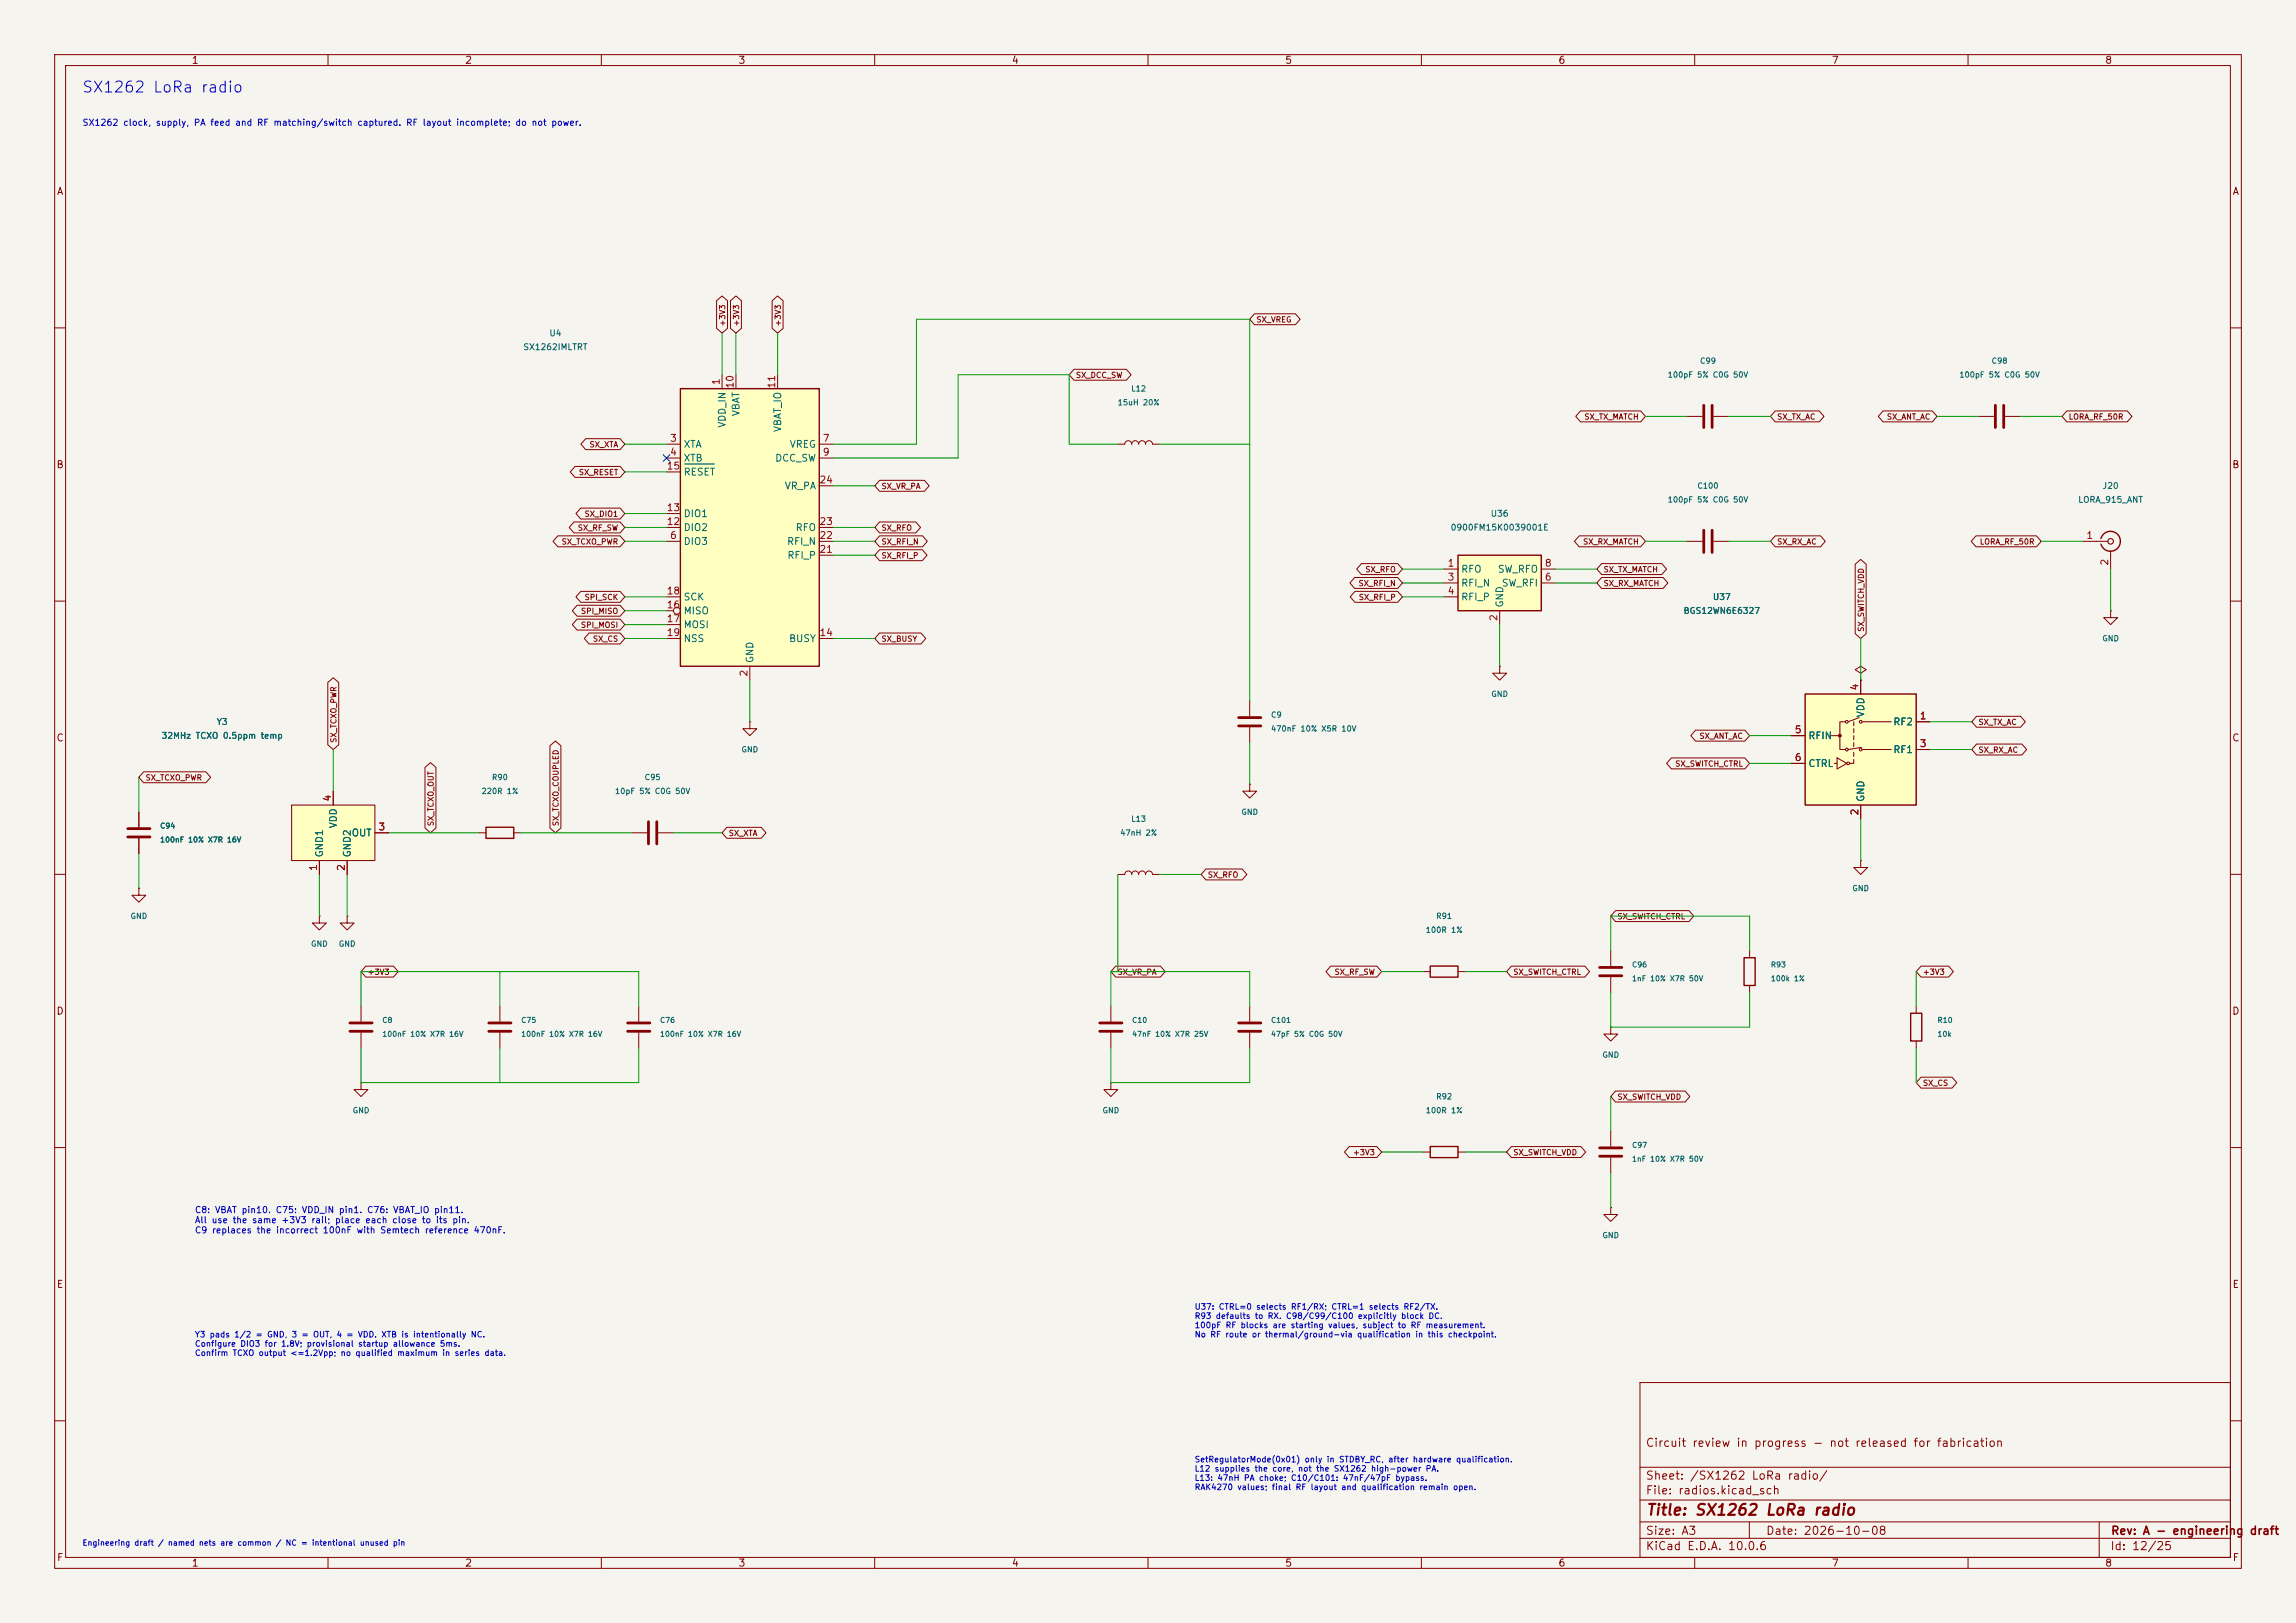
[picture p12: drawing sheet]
<svg xmlns="http://www.w3.org/2000/svg" width="420mm" height="297mm" viewBox="0 0 420 297" stroke-linecap="round" stroke-linejoin="round" font-family="sans-serif">
<defs><g id="words">
<text font-size="2" fill="#0000c2" x="14.9" y="17.4">SX1262 LoRa radio</text>
<text font-size="2" fill="#840000" x="301" y="277.8">Title: SX1262 LoRa radio</text>
<g font-size="1.5" fill="#840000">
<text x="300.9" y="265.1">Circuit review in progress - not released for fabrication</text>
<text x="300.9" y="273.8">File: radios.kicad_sch</text>
<text x="300.9" y="271.1">Sheet: /SX1262 LoRa radio/</text>
<text x="300.9" y="281.2">Size: A3</text>
<text x="322.9" y="281.2">Date: 2026-10-08</text>
<text x="386" y="281.2">Rev: A - engineering draft</text>
<text x="300.9" y="284">KiCad E.D.A. 10.0.6</text>
<text x="385.9" y="284">Id: 12/25</text>
</g>
<g font-size="1.3" fill="#840000">
<text x="35" y="12">1</text>
<text x="85" y="12">2</text>
<text x="135" y="12">3</text>
<text x="185" y="12">4</text>
<text x="235" y="12">5</text>
<text x="285" y="12">6</text>
<text x="335" y="12">7</text>
<text x="385" y="12">8</text>
<text x="10.3" y="36">A</text>
<text x="408.3" y="36">A</text>
<text x="10.2" y="86">B</text>
<text x="408.2" y="86">B</text>
<text x="10.2" y="136">C</text>
<text x="408.2" y="136">C</text>
<text x="10.2" y="186">D</text>
<text x="408.2" y="186">D</text>
<text x="10.3" y="236">E</text>
<text x="408.3" y="236">E</text>
<text x="10.3" y="286">F</text>
<text x="35" y="287">1</text>
<text x="85" y="287">2</text>
<text x="135" y="287">3</text>
<text x="185" y="287">4</text>
<text x="235" y="287">5</text>
<text x="285" y="287">6</text>
<text x="335" y="287">7</text>
<text x="385" y="287">8</text>
<text x="408.3" y="286">F</text>
</g>
<g font-size="1.3" fill="#a90000">
<text x="131.9" y="70.6" transform="rotate(-90 131.9 70.6)">1</text>
<text x="134.5" y="71.2" transform="rotate(-90 134.5 71.2)">10</text>
<text x="142.1" y="71.2" transform="rotate(-90 142.1 71.2)">11</text>
<text x="122.5" y="81.1">3</text>
<text x="122.5" y="83.7">4</text>
<text x="150.4" y="81.1">7</text>
<text x="150.4" y="83.7">9</text>
<text x="121.9" y="86.2">15</text>
<text x="149.8" y="88.8">24</text>
<text x="121.9" y="93.8">13</text>
<text x="121.9" y="96.4">12</text>
<text x="122.5" y="98.9">6</text>
<text x="149.8" y="101.5">21</text>
<text x="149.8" y="98.9">22</text>
<text x="149.8" y="96.4">23</text>
<text x="381.5" y="98.9">1</text>
<text x="264.7" y="104">1</text>
<text x="264.7" y="106.5">3</text>
<text x="282.5" y="106.5">6</text>
<text x="282.5" y="104">8</text>
<text x="385.9" y="103.6" transform="rotate(-90 385.9 103.6)">2</text>
<text x="121.9" y="111.6">16</text>
<text x="121.9" y="109.1">18</text>
<text x="264.7" y="109.1">4</text>
<text x="274.2" y="113.8" transform="rotate(-90 274.2 113.8)">2</text>
<text x="121.9" y="114.2">17</text>
<text x="121.9" y="116.7">19</text>
<text x="149.8" y="116.7">14</text>
<text x="137" y="123.9" transform="rotate(-90 137 123.9)">2</text>
<text x="340.2" y="126.5" transform="rotate(-90 340.2 126.5)">4</text>
<text x="351.1" y="131.9">1</text>
<text x="328.2" y="134.5">5</text>
<text x="351.1" y="137">3</text>
<text x="328.2" y="139.6">6</text>
<text x="60.8" y="146.8" transform="rotate(-90 60.8 146.8)">4</text>
<text x="340.2" y="149.3" transform="rotate(-90 340.2 149.3)">2</text>
<text x="69.1" y="152.3">3</text>
<text x="58.3" y="159.5" transform="rotate(-90 58.3 159.5)">1</text>
<text x="63.4" y="159.5" transform="rotate(-90 63.4 159.5)">2</text>
</g>
<g font-size="1.3" fill="#006464">
<text x="135.6" y="76.3" transform="rotate(-90 135.6 76.3)">VBAT</text>
<text x="124.9" y="82.2">XTA</text>
<text x="133" y="78.4" transform="rotate(-90 133 78.4)">VDD_IN</text>
<text x="143.2" y="79.2" transform="rotate(-90 143.2 79.2)">VBAT_IO</text>
<text x="144.3" y="82.2">VREG</text>
<text x="124.9" y="84.8">XTB</text>
<text x="124.9" y="87.3">RESET</text>
<text x="141.7" y="84.8">DCC_SW</text>
<text x="143.4" y="89.9">VR_PA</text>
<text x="124.9" y="94.9">DIO1</text>
<text x="124.9" y="100">DIO3</text>
<text x="124.9" y="97.5">DIO2</text>
<text x="143.9" y="100">RFI_N</text>
<text x="145.4" y="97.5">RFO</text>
<text x="143.9" y="102.6">RFI_P</text>
<text x="267.2" y="105.1">RFO</text>
<text x="267.2" y="107.6">RFI_N</text>
<text x="273.9" y="105.1">SW_RFO</text>
<text x="274.6" y="107.6">SW_RFI</text>
<text x="124.9" y="112.7">MISO</text>
<text x="124.9" y="110.2">SCK</text>
<text x="267.2" y="110.2">RFI_P</text>
<text x="275.3" y="111.3" transform="rotate(-90 275.3 111.3)">GND</text>
<text x="124.9" y="115.3">MOSI</text>
<text x="124.9" y="117.8">NSS</text>
<text x="144.2" y="117.8">BUSY</text>
<text x="138.1" y="121.4" transform="rotate(-90 138.1 121.4)">GND</text>
<text x="341.3" y="131.4" transform="rotate(-90 341.3 131.4)">VDD</text>
<text x="330.7" y="135.6">RFIN</text>
<text x="346.2" y="133">RF2</text>
<text x="330.7" y="140.7">CTRL</text>
<text x="346.2" y="138.1">RF1</text>
<text x="341.3" y="146.8" transform="rotate(-90 341.3 146.8)">GND</text>
<text x="61.9" y="151.7" transform="rotate(-90 61.9 151.7)">VDD</text>
<text x="64.2" y="153.4">OUT</text>
<text x="59.4" y="157" transform="rotate(-90 59.4 157)">GND1</text>
<text x="64.5" y="157" transform="rotate(-90 64.5 157)">GND2</text>
</g>
<g font-size="1.2" fill="#0000c2">
<text x="15" y="23.3">SX1262 clock, supply, PA feed and RF matching/switch captured. RF layout incomplete; do not power.</text>
<text x="35.5" y="222.3">C8: VBAT pin10. C75: VDD_IN pin1. C76: VBAT_IO pin11.</text>
<text x="35.5" y="224.1">All use the same +3V3 rail; place each close to its pin.</text>
<text x="35.5" y="226">C9 replaces the incorrect 100nF with Semtech reference 470nF.</text>
</g>
<g font-size="1.1" fill="#006464">
<text x="95.6" y="64.3">SX1262IMLTRT</text>
<text x="100.4" y="61.8">U4</text>
<text x="384.5" y="89.7">J20</text>
<text x="272.6" y="94.8">U36</text>
<text x="380.1" y="92.3">LORA_915_ANT</text>
<text x="265.3" y="97.4">0900FM15K0039001E</text>
<text x="307.9" y="112.6">BGS12WN6E6327</text>
<text x="313.2" y="110.1">U37</text>
<text x="29.5" y="135.5">32MHz TCXO 0.5ppm temp</text>
<text x="39.5" y="132.9">Y3</text>
</g>
<g font-size="1.1" fill="#0000c2">
<text x="218.4" y="239.9">U37: CTRL=0 selects RF1/RX; CTRL=1 selects RF2/TX.</text>
<text x="35.6" y="245">Y3 pads 1/2 = GND, 3 = OUT, 4 = VDD. XTB is intentionally NC.</text>
<text x="218.4" y="241.6">R93 defaults to RX. C98/C99/C100 explicitly block DC.</text>
<text x="218.4" y="243.3">100pF RF blocks are starting values, subject to RF measurement.</text>
<text x="218.4" y="245">No RF route or thermal/ground-via qualification in this checkpoint.</text>
<text x="35.6" y="246.7">Configure DIO3 for 1.8V; provisional startup allowance 5ms.</text>
<text x="35.6" y="248.4">Confirm TCXO output &lt;=1.2Vpp; no qualified maximum in series data.</text>
<text x="218.4" y="267.9">SetRegulatorMode(0x01) only in STDBY_RC, after hardware qualification.</text>
<text x="218.4" y="269.5">L12 supplies the core, not the SX1262 high-power PA.</text>
<text x="218.4" y="271.2">L13: 47nH PA choke; C10/C101: 47nF/47pF bypass.</text>
<text x="218.4" y="272.9">RAK4270 values; final RF layout and qualification remain open.</text>
</g>
<g font-size="1" fill="#840000">
<text x="132.9" y="59.8" transform="rotate(-90 132.9 59.8)">+3V3</text>
<text x="135.4" y="59.8" transform="rotate(-90 135.4 59.8)">+3V3</text>
<text x="143.1" y="59.8" transform="rotate(-90 143.1 59.8)">+3V3</text>
<text x="229.7" y="59.2">SX_VREG</text>
<text x="196.7" y="69.4">SX_DCC_SW</text>
<text x="289.7" y="77">SX_TX_MATCH</text>
<text x="325" y="77">SX_TX_AC</text>
<text x="345.1" y="77">SX_ANT_AC</text>
<text x="378.3" y="77">LORA_RF_50R</text>
<text x="107.7" y="82.1">SX_XTA</text>
<text x="105.8" y="87.2">SX_RESET</text>
<text x="161.1" y="89.7">SX_VR_PA</text>
<text x="106.8" y="94.8">SX_DIO1</text>
<text x="102.6" y="99.9">SX_TCXO_PWR</text>
<text x="105.6" y="97.3">SX_RF_SW</text>
<text x="161.1" y="97.3">SX_RFO</text>
<text x="161.1" y="99.9">SX_RFI_N</text>
<text x="289.5" y="99.9">SX_RX_MATCH</text>
<text x="325" y="99.9">SX_RX_AC</text>
<text x="362.1" y="99.9">LORA_RF_50R</text>
<text x="161.1" y="102.4">SX_RFI_P</text>
<text x="248.4" y="107.5">SX_RFI_N</text>
<text x="249.6" y="105">SX_RFO</text>
<text x="293.2" y="105">SX_TX_MATCH</text>
<text x="293.2" y="107.5">SX_RX_MATCH</text>
<text x="106.2" y="112.6">SPI_MISO</text>
<text x="106.8" y="110">SPI_SCK</text>
<text x="248.5" y="110">SX_RFI_P</text>
<text x="106.2" y="115.1">SPI_MOSI</text>
<text x="108.4" y="117.7">SX_CS</text>
<text x="161.1" y="117.7">SX_BUSY</text>
<text x="341.2" y="115.7" transform="rotate(-90 341.2 115.7)">SX_SWITCH_VDD</text>
<text x="61.8" y="136" transform="rotate(-90 61.8 136)">SX_TCXO_PWR</text>
<text x="310.8" y="135.4">SX_ANT_AC</text>
<text x="361.8" y="138">SX_RX_AC</text>
<text x="361.8" y="132.9">SX_TX_AC</text>
<text x="26.5" y="143.1">SX_TCXO_PWR</text>
<text x="306.3" y="140.5">SX_SWITCH_CTRL</text>
<text x="79.6" y="151.3" transform="rotate(-90 79.6 151.3)">SX_TCXO_OUT</text>
<text x="102.4" y="151.3" transform="rotate(-90 102.4 151.3)">SX_TCXO_COUPLED</text>
<text x="133.2" y="153.2">SX_XTA</text>
<text x="220.8" y="160.8">SX_RFO</text>
<text x="295.8" y="168.5">SX_SWITCH_CTRL</text>
<text x="67.2" y="178.6">+3V3</text>
<text x="204.3" y="178.6">SX_VR_PA</text>
<text x="244" y="178.6">SX_RF_SW</text>
<text x="276.7" y="178.6">SX_SWITCH_CTRL</text>
<text x="351.6" y="178.6">+3V3</text>
<text x="295.8" y="201.5">SX_SWITCH_VDD</text>
<text x="351.6" y="198.9">SX_CS</text>
<text x="247.4" y="211.6">+3V3</text>
<text x="276.7" y="211.6">SX_SWITCH_VDD</text>
</g>
<g font-size="1" fill="#006464">
<text x="206.8" y="71.9">L12</text>
<text x="305" y="69.3">100pF 5% C0G 50V</text>
<text x="310.9" y="66.8">C99</text>
<text x="358.3" y="69.3">100pF 5% C0G 50V</text>
<text x="364.2" y="66.8">C98</text>
<text x="204.3" y="74.4">15uH 20%</text>
<text x="310.4" y="89.7">C100</text>
<text x="305" y="92.2">100pF 5% C0G 50V</text>
<text x="384.5" y="117.6">GND</text>
<text x="232.4" y="131.6">C9</text>
<text x="272.7" y="127.8">GND</text>
<text x="135.5" y="137.9">GND</text>
<text x="232.4" y="134.1">470nF 10% X5R 10V</text>
<text x="89.9" y="143">R90</text>
<text x="117.8" y="143">C95</text>
<text x="88" y="145.5">220R 1%</text>
<text x="112.4" y="145.5">10pF 5% C0G 50V</text>
<text x="227" y="149.3">GND</text>
<text x="29.2" y="151.8">C94</text>
<text x="29.2" y="154.4">100nF 10% X7R 16V</text>
<text x="204.8" y="153.2">47nH 2%</text>
<text x="206.8" y="150.6">L13</text>
<text x="338.7" y="163.3">GND</text>
<text x="23.8" y="168.4">GND</text>
<text x="56.8" y="173.5">GND</text>
<text x="61.9" y="173.5">GND</text>
<text x="260.7" y="170.9">100R 1%</text>
<text x="262.6" y="168.4">R91</text>
<text x="298.4" y="177.2">C96</text>
<text x="298.4" y="179.8">1nF 10% X7R 50V</text>
<text x="323.8" y="177.2">R93</text>
<text x="323.8" y="179.8">100k 1%</text>
<text x="69.8" y="187.4">C8</text>
<text x="69.8" y="189.9">100nF 10% X7R 16V</text>
<text x="95.2" y="187.4">C75</text>
<text x="95.2" y="189.9">100nF 10% X7R 16V</text>
<text x="120.6" y="187.4">C76</text>
<text x="120.6" y="189.9">100nF 10% X7R 16V</text>
<text x="207" y="187.4">C10</text>
<text x="207" y="189.9">47nF 10% X7R 25V</text>
<text x="232.4" y="187.4">C101</text>
<text x="232.4" y="189.9">47pF 5% C0G 50V</text>
<text x="354.3" y="187.4">R10</text>
<text x="354.3" y="189.9">10k</text>
<text x="293" y="193.8">GND</text>
<text x="64.4" y="204">GND</text>
<text x="201.6" y="204">GND</text>
<text x="260.7" y="204">100R 1%</text>
<text x="262.6" y="201.4">R92</text>
<text x="298.4" y="210.3">C97</text>
<text x="298.4" y="212.8">1nF 10% X7R 50V</text>
<text x="293" y="226.8">GND</text>
</g>
<text font-size="1" fill="#0000c2" x="15" y="283.1">Engineering draft / named nets are common / NC = intentional unused pin</text>
</g></defs>
<path d="M0 0h420v297h-420z" fill="#f5f4ef" stroke="#f5f4ef" stroke-width=".18"/>
<g fill="none" stroke="#840000" stroke-width=".18">
<path d="M10 10h400v277h-400zM12 12h396v273h-396zM60 10v2M110 10v2M160 10v2M210 10v2M260 10v2M310 10v2M360 10v2M10 60h2M408 60h2M381 99.1h4.6"/>
<path d="M10 110h2M386.1 100.8v3.3M408 110h2M340.4 123.2l1-.6-1-.7-1.1 .7 1.1 .6v1.3M340.4 124.5h.1M10 160h2M87.6 152.4h1.3M94 152.4h1.2M408 160h2M320 174v1.3M320 180.3v1.3M10 210h2"/>
<path d="M408 210h2M300 253h108v32h-108zM10 260h2M300 278.5h108M300 274.5h108M300 268.5h108M320 278.5v3M384 278.5v6.5M408 260h2M60 285v2M110 285v2M160 285v2"/>
<path d="M210 285v2M260 285v2M300 281.5h108M310 285v2M360 285v2"/>
</g>
<path d="M384.3 98.6a1.82 1.82 0 0 1 2-1.3 1.82 1.82 0 0 1 1.6 1.8M387.9 99.1a1.81 1.81 0 0 1-1.6 1.8 1.81 1.81 0 0 1-2-1.3M88.9 151.4h5.1v2h-5.1zM319 175.3h2.1v5h-2.1z" fill="none" stroke="#840000" stroke-width=".25"/>
<circle cx="386.1" cy="99.1" r=".51" fill="none" stroke="#840000" stroke-width=".2"/>
<path d="M53.3 147.3h15.3v10.2h-15.3z" fill="#ffffc2"/>
<path d="M137.2 132.1v1.3h1.2l-1.2 1.2-1.3-1.2h1.3M137.2 132.1h.1M25.4 148.6v2.8M25.4 153.4v2.8M53.3 147.3h15.3v10.2h-15.3zM58.4 157.5v2.5M61 144.8v2.5M63.5 157.5v2.5M68.6 152.4h2.5M115.6 152.4h2.8M120.4 152.4h2.8" fill="none" stroke="#840000" stroke-width=".18"/>
<path d="M23.4 151.6h4M23.4 153.2h4M118.6 150.4v4M120.1 150.4v4" fill="none" stroke="#840000" stroke-width=".51"/>
<path d="M330.2 127h20.3v20.3h-20.3z" fill="#ffffc2"/>
<path d="M330.2 127h20.3v20.3h-20.3zM261.6 176.8h5.1v2h-5.1zM349.5 185.4h2v5.1h-2zM261.6 209.8h5.1v2h-5.1z" fill="none" stroke="#840000" stroke-width=".25"/>
<g fill="none" stroke="#840000" stroke-width=".18">
<path d="M308.6 99.1h2.8M313.4 99.1h2.8M327.7 139.7h2.5M327.7 134.6h2.5M334.8 134.6h1.7M335.5 139.7h.5M336 138.7l1.8 1-1.8 1zM337.6 132.1h-1.1v5.1h1.1M339.1 138.9v.8h-.8M339.1 132.1v.7M339.1 133.4v.7M339.1 134.6v.8"/>
<path d="M339.1 135.9v.8M339.1 137.7v.7M340.1 131.3l-2 .8M340.4 124.5v2.5M340.5 136.8l-2.4 .4M340.6 132.1h5.3M340.6 137.2h5.3M350.5 132.1h2.6M350.5 137.2h2.6M340.4 157.5v1.3h1.2l-1.2 1.2-1.3-1.2h1.3M340.4 157.5h.1M340.4 147.3v2.6"/>
<path d="M25.4 162.6v1.2h1.3l-1.3 1.3-1.3-1.3h1.3M25.4 162.6h.1M58.4 167.6v1.3h1.3l-1.3 1.3-1.3-1.3h1.3M58.4 167.6h.1M63.5 167.6v1.3h1.3l-1.3 1.3-1.3-1.3h1.3M63.5 167.6h.1M260.3 177.8h1.3M266.7 177.8h1.3M294.6 174v2.8M294.6 178.8v2.8M66 198.1v1.3h1.3l-1.3 1.3-1.2-1.3h1.2M66 198.1h.1"/>
<path d="M66 184.2v2.7M66 189v2.8M91.4 184.2v2.7M91.4 189v2.8M116.8 184.2v2.7M116.8 189v2.8M203.2 198.1v1.3h1.3l-1.3 1.3-1.3-1.3h1.3M203.2 198.1h.1M203.2 184.2v2.7M203.2 189v2.8M228.6 184.2v2.7M228.6 189v2.8"/>
<path d="M294.6 188v1.2h1.3l-1.3 1.3-1.2-1.3h1.2M294.6 188h.1M350.5 184.2v1.2M350.5 190.5v1.3M260.3 210.8h1.3M266.7 210.8h1.3M294.6 207v2.8M294.6 211.8v2.8M294.6 221v1.2h1.3l-1.3 1.3-1.2-1.3h1.2M294.6 221h.1"/>
<circle cx="337.8" cy="132.1" r=".25"/>
<circle cx="337.8" cy="137.2" r=".25"/>
<circle cx="338.1" cy="139.7" r=".25"/>
<circle cx="340.4" cy="132.1" r=".25"/>
<circle cx="340.4" cy="137.2" r=".25"/>
</g>
<circle cx="336.5" cy="134.6" r=".25" fill="#840000" stroke="#840000" stroke-width=".18"/>
<g fill="none" stroke="#840000" stroke-width=".51">
<path d="M311.7 97v4.1M313.2 97v4.1M292.6 177h4.1M292.6 178.6h4.1M64 187.2h4.1M64 188.7h4.1M89.4 187.2h4.1M89.4 188.7h4.1M114.8 187.2h4.1M114.8 188.7h4.1M201.2 187.2h4M201.2 188.7h4"/>
<path d="M226.6 187.2h4M226.6 188.7h4M292.6 210.1h4.1M292.6 211.6h4.1"/>
</g>
<path d="M124.5 71.1h25.4v50.8h-25.4z" fill="#ffffc2"/>
<path d="M124.5 71.1h25.4v50.8h-25.4z" fill="none" stroke="#840000" stroke-width=".25"/>
<g fill="none" stroke="#840000" stroke-width=".18">
<path d="M132.1 68.6v2.5M134.6 68.6v2.5M142.2 68.6v2.5M121.9 81.3h2.6M121.9 83.8h2.6M121.9 99.1h2.6M121.9 96.5h2.6M121.9 94h2.6M121.9 86.4h2.6M149.9 81.3h2.5M149.9 83.8h2.5M149.9 99.1h2.5"/>
<path d="M149.9 96.5h2.5M149.9 88.9h2.5M121.9 116.8h2.6M121.9 111.8h1.3M121.9 114.3h2.6M121.9 109.2h2.6M149.9 116.8h2.5M149.9 101.6h2.5M137.2 121.9v2.6"/>
<circle cx="123.8" cy="111.8" r=".63"/>
</g>
<path d="M125.2 84.9h5.5" fill="none" stroke="#006464" stroke-width=".18"/>
<path d="M266.7 101.6h15.2v10.2h-15.2z" fill="#ffffc2"/>
<path d="M266.7 101.6h15.2v10.2h-15.2z" fill="none" stroke="#840000" stroke-width=".25"/>
<g fill="none" stroke="#840000" stroke-width=".18">
<path d="M131.1 55l1-.8 1 .8v5.1l-1 .9-1-.9zM133.6 55l1-.8 1 .8v5.1l-1 .9-1-.9zM141.2 55l1-.8 1 .8v5.1l-1 .9-1-.9zM229.5 57.4h7.5l.8 1-.8 1h-7.5l-.9-1zM196.5 67.6h9.5l.9 1-.9 1h-9.5l-.9-1zM289.1 75.2h11l.9 1-.9 1h-11l-.9-1zM308.6 76.2h2.8M313.4 76.2h2.8M324.7 75.2h8.1l.9 1-.9 1h-8.1l-.9-1zM344.5 75.2h9l.8 1-.8 1h-9l-.9-1zM361.9 76.2h2.8M366.8 76.2h2.8"/>
<path d="M378.1 75.2h11l.9 1-.9 1h-11l-.9-1zM102 98.1h11.4l.9 1-.9 1h-11.4l-.8-1zM105 95.5h8.4l.9 1-.9 1h-8.4l-.9-1zM105.2 85.4h8.2l.9 1-.9 1h-8.2l-.9-1zM106.2 93h7.2l.9 1-.9 1h-7.2l-.8-1zM107.1 80.3h6.3l.9 1-.9 1h-6.3l-.8-1zM160.9 87.9h8.2l.9 1-.9 1h-8.2l-.9-1zM160.9 95.5h6.6l.9 1-.9 1h-6.6l-.9-1zM160.9 98.1h7.9l.8 1-.8 1h-7.9l-.9-1zM204.5 81.3h1.2a.64 .64 0 0 1 .7-.7 .64 .64 0 0 1 .6 .7 .64 .64 0 0 1 .6-.7 .64 .64 0 0 1 .7 .7 .64 .64 0 0 1 .6-.7 .64 .64 0 0 1 .6 .7 .64 .64 0 0 1 .7-.7 .64 .64 0 0 1 .6 .7h1.3M288.9 98.1h11.2l.9 1-.9 1h-11.2l-.9-1zM324.7 98.1h8.3l.9 1-.9 1h-8.3l-.9-1z"/>
<path d="M361.5 98.1h11l.9 1-.9 1h-11l-.9-1zM105.6 113.3h7.8l.9 1-.9 1h-7.8l-.9-1zM105.6 110.8h7.8l.9 1-.9 1h-7.8l-.9-1zM106.2 108.2h7.2l.9 1-.9 1h-7.2l-.8-1zM107.8 115.8h5.6l.9 1-.9 1h-5.6l-.9-1zM160.9 100.6h7.8l.9 1-.9 1h-7.8l-.9-1zM160.9 115.8h7.6l.8 1-.8 1h-7.6l-.9-1zM247.8 105.7h7.9l.8 1-.8 1h-7.9l-.9-1zM247.9 108.2h7.8l.8 1-.8 1h-7.8l-.9-1zM249 103.1h6.7l.8 1-.8 1h-6.7l-.8-1zM264.2 104.1h2.5M264.2 106.7h2.5"/>
<path d="M264.2 109.2h2.5M274.3 111.8v2.5M281.9 104.1h2.6M281.9 106.7h2.6M293 103.1h11l.9 1-.9 1h-11l-.9-1zM293 105.7h11.2l.9 1-.9 1h-11.2l-.9-1zM339.4 103.2l1-.8 1 .8v12.8l-1 .8-1-.8zM386.1 111.8v1.2h1.2l-1.2 1.3-1.3-1.3h1.3M386.1 111.8h.1M60 124.9l1-.9 1 .9v11.4l-1 .9-1-.9zM100.6 136.5l1-.9 1 .9v15l-1 .9-1-.9zM228.6 128.3v2.8"/>
<path d="M228.6 133.1v2.8M274.3 121.9v1.3h1.3l-1.3 1.3-1.3-1.3h1.3M274.3 121.9h.1M305.7 138.7h13.5l.8 1-.8 1h-13.5l-.8-1zM310.2 133.6h9l.8 1-.8 1h-9l-.9-1zM327.7 134.6h2.5M327.7 139.7h2.5M340.4 124.5h.1M340.4 124.5v2.5M350.5 132.1h2.6M350.5 137.2h2.6M361.6 136.2h8.2l.9 1-.9 1h-8.2l-.9-1z"/>
<path d="M361.6 131.1h8l.9 1-.9 1h-8l-.9-1zM25.4 148.6v2.8M25.4 153.4v2.8M26.3 141.2h11.4l.8 1-.8 1h-11.4l-.9-1zM58.4 157.5v2.5M61 144.8v2.5M63.5 157.5v2.5M68.6 152.4h2.5M77.7 140.4l1-.8 1 .8v11.1l-1 .9-1-.9zM133 151.4h6.2l.9 1-.9 1h-6.2l-.9-1zM220.6 159h6.6l.9 1-.9 1h-6.6l-.9-1zM228.6 143.5v1.3h1.3l-1.3 1.3-1.3-1.3h1.3"/>
<path d="M228.6 143.5h.1M340.4 147.3v2.6M66.9 176.8h5.1l.8 1-.8 1h-5.1l-.9-1zM204.1 176.8h8.2l.8 1-.8 1h-8.2l-.9-1zM204.5 160h1.2a.64 .64 0 0 1 .7-.6 .64 .64 0 0 1 .6 .6 .64 .64 0 0 1 .6-.6 .64 .64 0 0 1 .7 .6 .64 .64 0 0 1 .6-.6 .64 .64 0 0 1 .6 .6 .64 .64 0 0 1 .7-.6 .64 .64 0 0 1 .6 .6h1.3M243.4 176.8h8.5l.8 1-.8 1h-8.5l-.9-1zM276.5 176.8h13.4l.9 1-.9 1h-13.4l-.9-1zM295.5 166.6h13.4l.9 1-.9 1h-13.4l-.9-1zM351.4 176.8h5l.9 1-.9 1h-5l-.9-1zM295.5 199.7h12.7l.9 1-.9 1h-12.7l-.9-1zM351.4 197.1h5.7l.8 1-.8 1h-5.7l-.9-1zM246.8 209.8h5.1l.8 1-.8 1h-5.1l-.9-1z"/>
<path d="M276.5 209.8h12.7l.9 1-.9 1h-12.7l-.9-1z"/>
</g>
<path d="M311.7 74.2v4M313.2 74.2v4M365 74.2v4M366.5 74.2v4M226.6 131.3h4M226.6 132.8h4" fill="none" stroke="#840000" stroke-width=".51"/>
<g fill="none" stroke="#009600" stroke-width=".18">
<path d="M132.1 61v7.6M134.6 61v7.6M142.2 61v7.6M301 76.2h7.6M316.2 76.2h7.6M354.3 76.2h7.6M369.6 76.2h7.6M114.3 99.1h7.6M114.3 96.5h7.6M114.3 86.4h7.6M114.3 94h7.6M114.3 81.3h7.6"/>
<path d="M152.4 99.1h7.6M152.4 88.9h7.6M152.4 96.5h7.6M152.4 81.3h15.2v-22.9h61v69.9M204.5 81.3h-8.9v-12.7h-20.3v15.2h-22.9M212.1 81.3h16.5M301 99.1h7.6M316.2 99.1h7.6M373.4 99.1h7.6M114.3 109.2h7.6M114.3 114.3h7.6M114.3 111.8h7.6"/>
<path d="M114.3 116.8h7.6M152.4 101.6h7.6M152.4 116.8h7.6M256.5 109.2h7.7M256.5 104.1h7.7M256.5 106.7h7.7M274.3 114.3v7.6M284.5 104.1h7.6M284.5 106.7h7.6M340.4 116.8v7.7M386.1 104.1v7.7M61 137.2v7.6"/>
<path d="M137.2 124.5v7.6M228.6 135.9v7.6M320 134.6h7.7M320 139.7h7.7M353.1 137.2h7.6M353.1 132.1h7.6M25.4 142.2v6.4M25.4 156.2v6.4M71.1 152.4h16.5M95.2 152.4h20.4M123.2 152.4h8.9M340.4 149.9v7.6"/>
<path d="M58.4 160v7.6M63.5 160v7.6M91.4 177.8v6.4M204.5 160v17.8M212.1 160h7.6M252.7 177.8h7.6M268 177.8h7.6M294.6 174v-6.4h25.4v6.4M350.5 177.8v6.4M66 184.2v-6.4h50.8v6.4M66 191.8v6.3h50.8v-6.3M91.4 191.8v6.3"/>
<path d="M203.2 184.2v-6.4h25.4v6.4M203.2 191.8v6.3h25.4v-6.3M294.6 181.6v6.4h25.4v-6.4M350.5 191.8v6.3M252.7 210.8h7.6M268 210.8h7.6M294.6 200.7v6.3M294.6 214.6v6.4"/>
</g>
<path d="M121.3 83.2l1.2 1.2M122.5 83.2l-1.2 1.2" fill="none" stroke="#000084" stroke-width=".18"/>
<use href="#words"/>
</svg>
